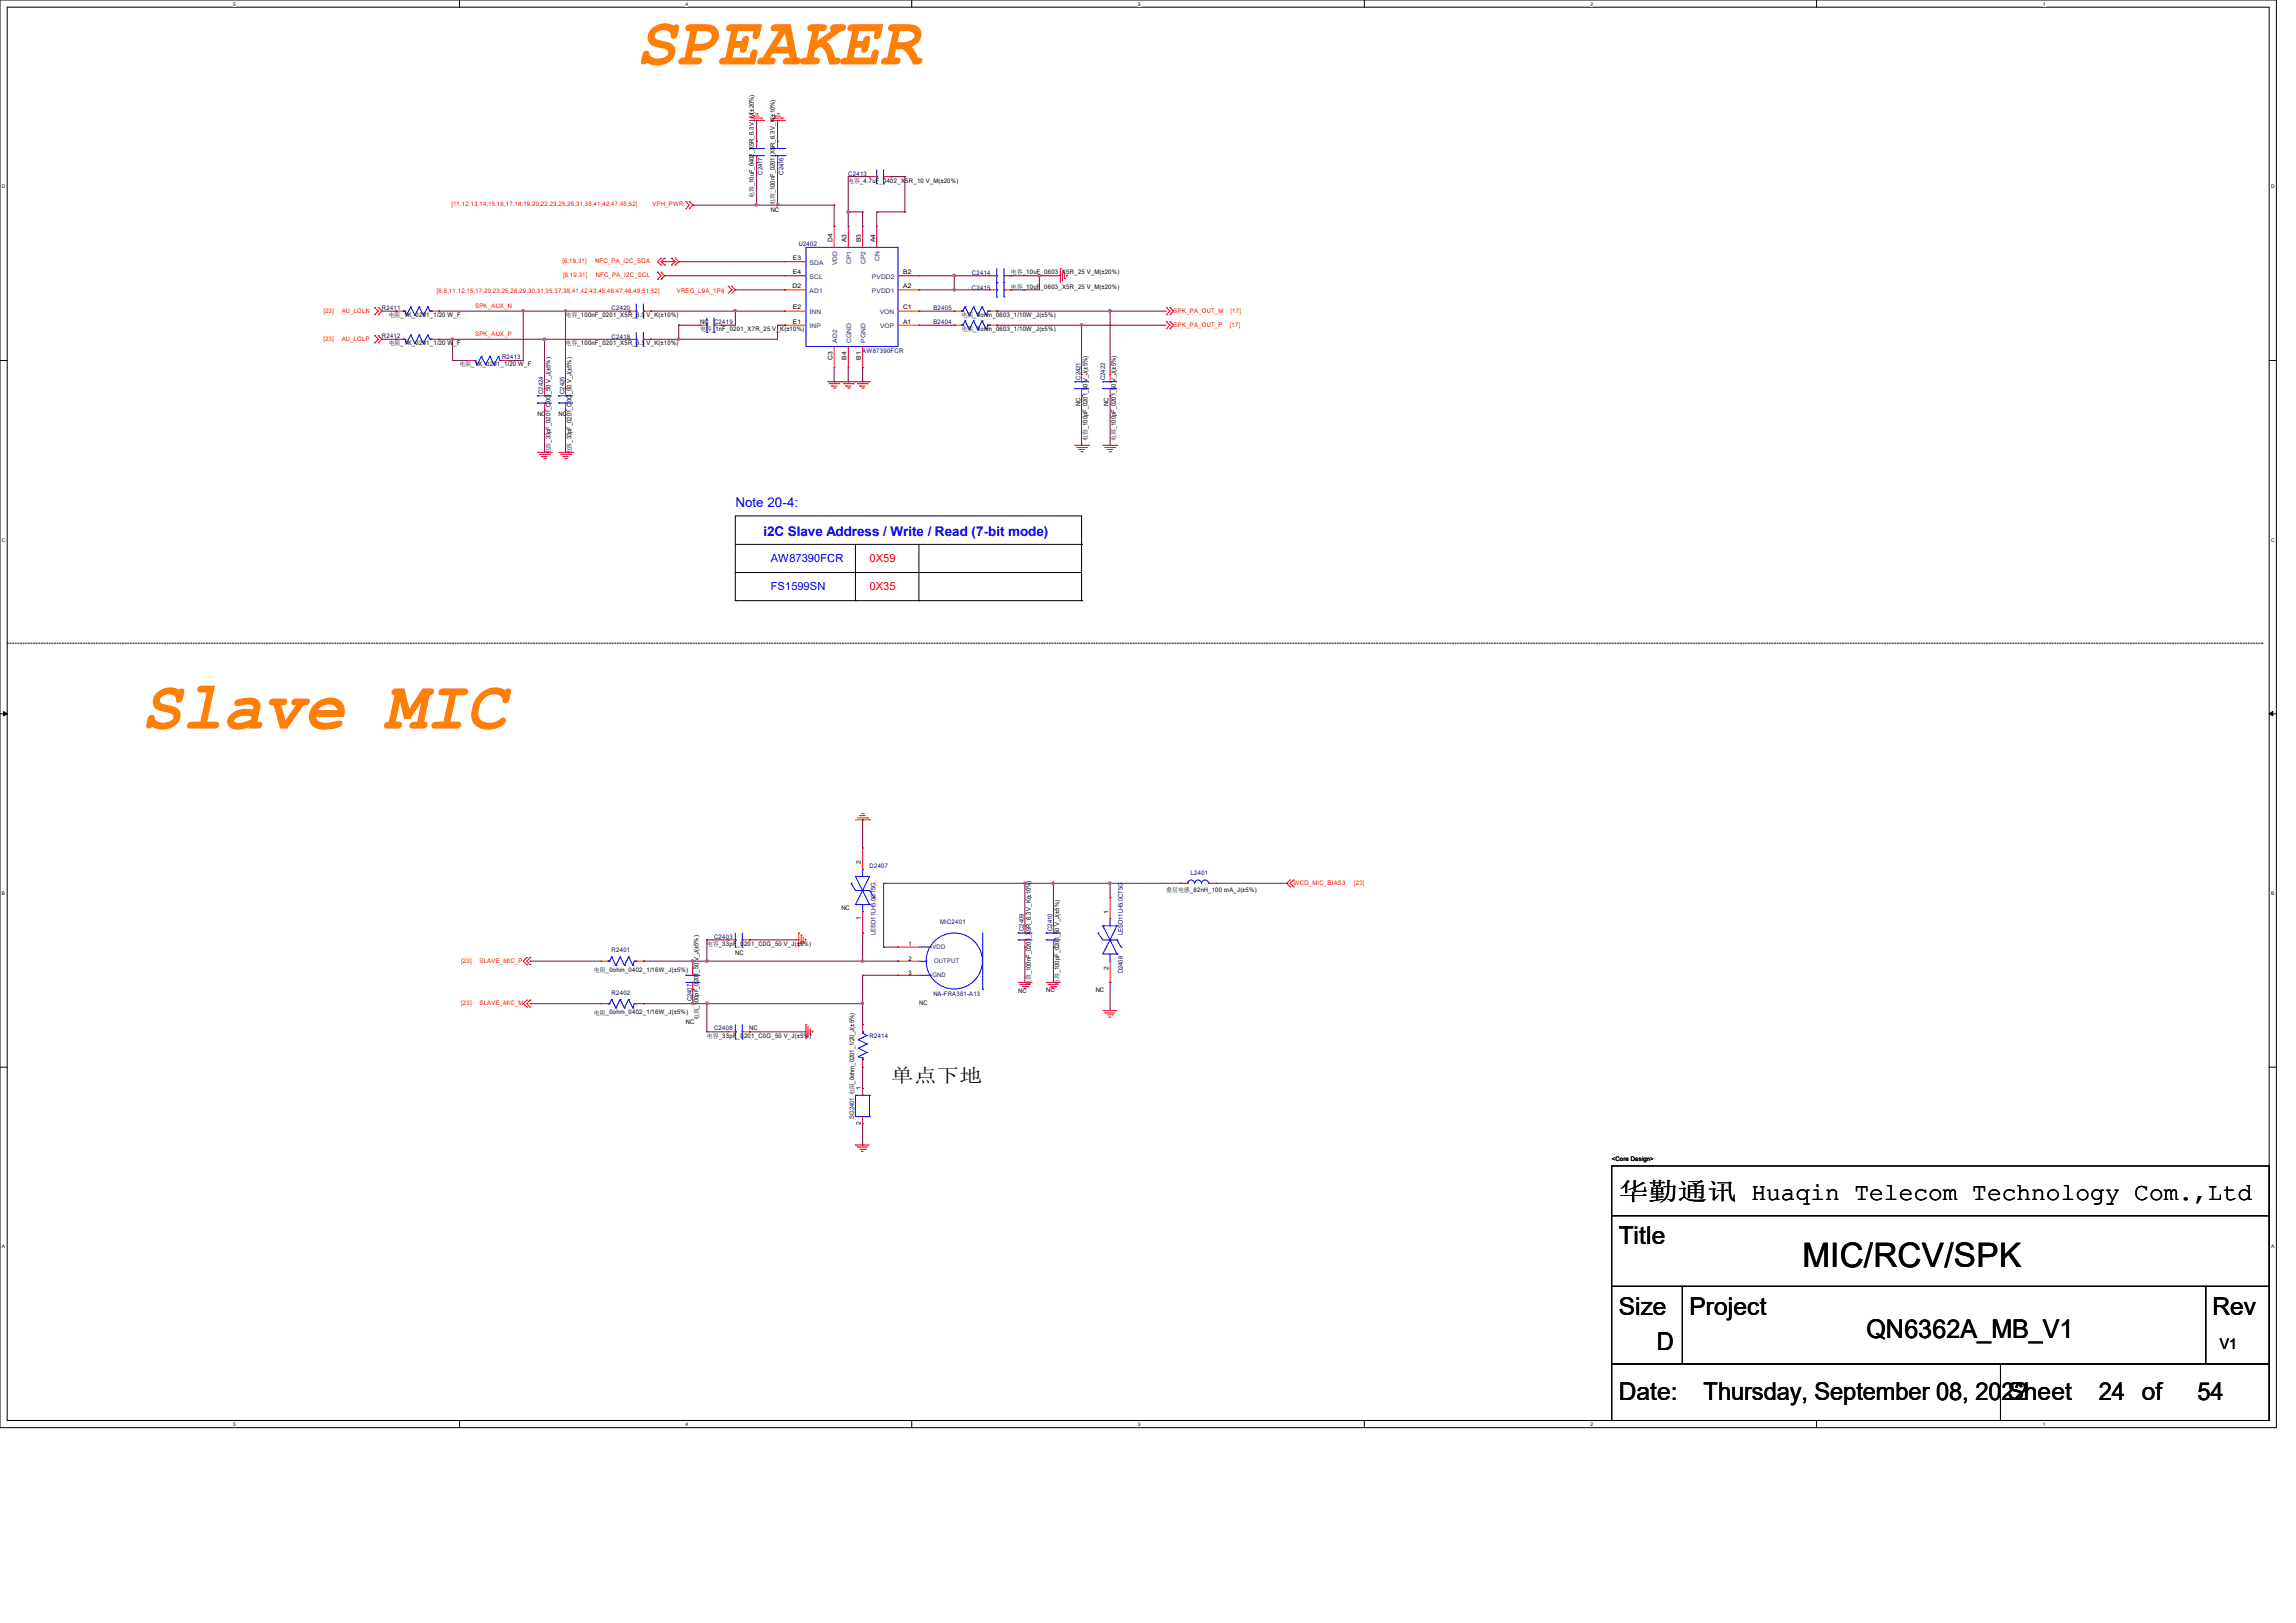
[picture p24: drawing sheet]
<svg xmlns="http://www.w3.org/2000/svg" width="297mm" height="210mm" viewBox="0 0 297 210" stroke-linecap="round" stroke-linejoin="round" font-family="sans-serif">
<defs><g id="words">
<g font-size="8.8" fill="#ff8000">
<text x="82.3" y="8.3">SPEAKER</text>
<text x="18.3" y="94.3">Slave MIC</text>
</g>
<text font-size="4.4" x="233.2" y="163.9">MIC/RCV/SPK</text>
<text font-size="3.3" x="241.4" y="173.1">QN6362A_MB_V1</text>
<g font-size="3.2">
<text x="209.4" y="155.2">华勤通讯 Huaqin Telecom Technology Com.,Ltd</text>
<text x="209.4" y="161">Title</text>
<text x="209.4" y="170.2">Size</text>
<text x="218.6" y="170.2">Project</text>
<text x="286.2" y="170.2">Rev</text>
<text x="214.3" y="174.8">D</text>
<text x="209.4" y="181.1">Date:</text>
<text x="220.4" y="181.2">Thursday, September 08, 2022</text>
<text x="259.7" y="181.1">Sheet</text>
<text x="271.5" y="181.2">24 of</text>
<text x="284.3" y="181.2">54</text>
</g>
<text font-size="2.5" x="115.2" y="140">单点下地</text>
<text font-size="1.9" x="287.2" y="174.5">V1</text>
<g font-size="1.7" fill="#00f">
<text x="95.1" y="65.6">Note 20-4:</text>
<text x="98.8" y="69.3">i2C Slave Address / Write / Read (7-bit mode)</text>
</g>
<g font-size="1.4" fill="#00f">
<text x="99.7" y="72.7">AW87390FCR</text>
<text x="99.7" y="76.4">FS1599SN</text>
</g>
<g font-size="1.4" fill="#f00">
<text x="112.5" y="72.7">0X59</text>
<text x="112.5" y="76.4">0X35</text>
</g>
<g font-size=".8" fill="#000080">
<text x="98.6" y="22.6" transform="rotate(-90 98.6 22.6)">C2417</text>
<text x="101.3" y="22.6" transform="rotate(-90 101.3 22.6)">C2416</text>
<text x="109.7" y="22.7">C2413</text>
<text x="103.3" y="31.9">U2402</text>
<text x="125.7" y="35.6">C2414</text>
<text x="49.4" y="40.1">R2411</text>
<text x="79.1" y="40.2">C2420</text>
<text x="92.4" y="41.9">C2419</text>
<text x="120.7" y="40.1">B2405</text>
<text x="120.7" y="41.9">B2404</text>
<text x="125.7" y="37.5">C2415</text>
<text x="49.4" y="43.8">R2412</text>
<text x="64.9" y="46.5">R2413</text>
<text x="79.1" y="43.9">C2418</text>
<text x="111.5" y="45.7">AW87390FCR</text>
<text x="70.3" y="51" transform="rotate(-90 70.3 51)">C2424</text>
<text x="73" y="51" transform="rotate(-90 73 51)">C2425</text>
<text x="139.8" y="49.1" transform="rotate(-90 139.8 49.1)">C2421</text>
<text x="143" y="49.2" transform="rotate(-90 143 49.2)">C2422</text>
<text x="112.5" y="112.3">D2407</text>
<text x="154" y="113.2">L2401</text>
<text x="121.6" y="119.6">MIC2401</text>
<text x="79.1" y="123.2">R2401</text>
<text x="92.4" y="121.5">C2403</text>
<text x="113.2" y="121" transform="rotate(-90 113.2 121)">LESD11LH5.0CT5G</text>
<text x="132.5" y="120.4" transform="rotate(-90 132.5 120.4)">C2409</text>
<text x="136.1" y="120.4" transform="rotate(-90 136.1 120.4)">C2410</text>
<text x="145.2" y="125.9" transform="rotate(-90 145.2 125.9)">D2408</text>
<text x="145.2" y="121" transform="rotate(-90 145.2 121)">LESD11LH5.0CT5G</text>
<text x="79.1" y="128.7">R2402</text>
<text x="89.5" y="129.6" transform="rotate(-90 89.5 129.6)">C2407</text>
<text x="120.7" y="128.8">NA-FRA381-A13</text>
<text x="92.4" y="133.3">C2408</text>
<text x="112.5" y="134.3">R2414</text>
<text x="110.5" y="144.8" transform="rotate(-90 110.5 144.8)">SG2401 电阻_0ohm_0201_1/20_J(±5%)</text>
</g>
<g font-size=".8">
<text x="109.7" y="23.6">电容_4.7uF_0402_X5R_10 V_M(±20%)</text>
<text x="97.5" y="25.6" transform="rotate(-90 97.5 25.6)">电容_10uF_0402_X5R_6.3 V_M(±20%)</text>
<text x="99.7" y="27.4">NC</text>
<text x="100.2" y="26.5" transform="rotate(-90 100.2 26.5)">电容_100nF_0201_X5R_6.3 V_K(±10%)</text>
<text x="102.6" y="33.7">E3</text>
<text x="102.6" y="35.5">E4</text>
<text x="107.7" y="31.4" transform="rotate(-90 107.7 31.4)">D4</text>
<text x="109.5" y="31.4" transform="rotate(-90 109.5 31.4)">A3</text>
<text x="111.4" y="31.4" transform="rotate(-90 111.4 31.4)">B3</text>
<text x="113.2" y="31.4" transform="rotate(-90 113.2 31.4)">A4</text>
<text x="116.8" y="35.5">B2</text>
<text x="130.8" y="35.5">电容_10uF_0603_X5R_25 V_M(±20%)</text>
<text x="50.3" y="41">电阻_1K_0201_1/20 W_F</text>
<text x="73.2" y="41">电容_100nF_0201_X5R_6.3 V_K(±10%)</text>
<text x="90.6" y="41.9">NC</text>
<text x="102.5" y="37.3">D2</text>
<text x="102.6" y="41.9">E1</text>
<text x="102.6" y="40">E2</text>
<text x="116.8" y="41.9">A1</text>
<text x="116.8" y="40">C1</text>
<text x="116.8" y="37.3">A2</text>
<text x="124.4" y="41">电阻_0ohm_0603_1/10W_J(±5%)</text>
<text x="130.8" y="37.3">电容_10uF_0603_X5R_25 V_M(±20%)</text>
<text x="50.3" y="44.7">电阻_1K_0201_1/20 W_F</text>
<text x="59.4" y="47.4">电阻_1K_0201_1/20 W_F</text>
<text x="73.2" y="44.7">电容_100nF_0201_X5R_6.3 V_K(±10%)</text>
<text x="90.6" y="42.8">电容_1nF_0201_X7R_25 V_K(±10%)</text>
<text x="107.7" y="46.6" transform="rotate(-90 107.7 46.6)">C3</text>
<text x="109.5" y="46.5" transform="rotate(-90 109.5 46.5)">B4</text>
<text x="111.4" y="46.5" transform="rotate(-90 111.4 46.5)">B1</text>
<text x="124.4" y="42.8">电阻_0ohm_0603_1/10W_J(±5%)</text>
<text x="69.5" y="53.8">NC</text>
<text x="72.3" y="53.8">NC</text>
<text x="139.8" y="52.5" transform="rotate(-90 139.8 52.5)">NC</text>
<text x="143.4" y="52.5" transform="rotate(-90 143.4 52.5)">NC</text>
<text x="71.2" y="58.8" transform="rotate(-90 71.2 58.8)">电容_33pF_0201_C0G_50 V_J(±5%)</text>
<text x="73.9" y="58.8" transform="rotate(-90 73.9 58.8)">电容_33pF_0201_C0G_50 V_J(±5%)</text>
<text x="140.7" y="57.1" transform="rotate(-90 140.7 57.1)">电容_100pF_0201_50 V_J(±5%)</text>
<text x="144.4" y="57.1" transform="rotate(-90 144.4 57.1)">电容_100pF_0201_50 V_J(±5%)</text>
<text x="111.4" y="111.8" transform="rotate(-90 111.4 111.8)">2</text>
<text x="108.8" y="117.8">NC</text>
<text x="111.4" y="119.1" transform="rotate(-90 111.4 119.1)">1</text>
<text x="143.4" y="118.2" transform="rotate(-90 143.4 118.2)">1</text>
<text x="150.9" y="115.4">叠层电感_82nH_100 mA_J(±5%)</text>
<text x="76.8" y="125.8">电阻_0ohm_0402_1/16W_J(±5%)</text>
<text x="91.4" y="122.4">电容_33pF_0201_C0G_50 V_J(±5%)</text>
<text x="95.1" y="123.6">NC</text>
<text x="117.5" y="122.5">1</text>
<text x="117.5" y="124.3">2</text>
<text x="143.4" y="125.5" transform="rotate(-90 143.4 125.5)">2</text>
<text x="76.8" y="131.3">电阻_0ohm_0402_1/16W_J(±5%)</text>
<text x="117.5" y="126.1">3</text>
<text x="118.9" y="130">NC</text>
<text x="131.7" y="128.4">NC</text>
<text x="133.3" y="127.6" transform="rotate(-90 133.3 127.6)">电容_100nF_0201_X5R_6.3 V_K(±10%)</text>
<text x="135.3" y="128.4">NC</text>
<text x="137" y="127.5" transform="rotate(-90 137 127.5)">电容_100pF_0201_50 V_J(±5%)</text>
<text x="141.7" y="128.4">NC</text>
<text x="88.7" y="132.5">NC</text>
<text x="90.4" y="132" transform="rotate(-90 90.4 132)">电容_100pF_0201_50 V_J(±5%)</text>
<text x="91.4" y="134.3">电容_33pF_0201_C0G_50 V_J(±5%)</text>
<text x="96.9" y="133.3">NC</text>
<text x="111.4" y="141.1" transform="rotate(-90 111.4 141.1)">1</text>
<text x="111.4" y="145.6" transform="rotate(-90 111.4 145.6)">2</text>
<text x="208.5" y="150.3">&lt;Core Design&gt;</text>
</g>
<g font-size=".8" fill="#f00">
<text x="58.4" y="26.7">[11,12,13,14,15,16,17,18,19,20,22,23,25,26,31,38,41,42,47,48,52]</text>
<text x="84.4" y="26.7">VPH_PWR</text>
<text x="72.8" y="34.1">[6,19,31]</text>
<text x="72.8" y="35.9">[6,19,31]</text>
<text x="77" y="34.1">NFC_PA_I2C_SDA</text>
<text x="77.1" y="35.9">NFC_PA_I2C_SCL</text>
<text x="41.8" y="40.5">[23]</text>
<text x="44.2" y="40.5">AU_LOLN</text>
<text x="56.5" y="37.9">[6,8,11,12,15,17,20,23,25,26,29,30,31,35,37,38,41,42,43,45,46,47,48,49,51,52]</text>
<text x="61.5" y="39.9">SPK_AUX_N</text>
<text x="87.5" y="37.9">VREG_L9A_1P8</text>
<text x="151.8" y="40.5">SPK_PA_OUT_M</text>
<text x="159.2" y="40.5">[17]</text>
<text x="41.8" y="44.1">[23]</text>
<text x="44.2" y="44.1">AU_LOLP</text>
<text x="61.5" y="43.5">SPK_AUX_P</text>
<text x="151.8" y="42.3">SPK_PA_OUT_P</text>
<text x="159.1" y="42.3">[17]</text>
<text x="167.4" y="114.5">WCD_MIC_BIAS3</text>
<text x="175.2" y="114.5">[23]</text>
<text x="59.7" y="124.6">[23]</text>
<text x="62" y="124.6">SLAVE_MIC_P</text>
<text x="59.7" y="130.1">[23]</text>
<text x="62" y="130.1">SLAVE_MIC_M</text>
</g>
<g font-size=".8" fill="#004080">
<text x="104.7" y="34.2">SDA</text>
<text x="108.3" y="34.3" transform="rotate(-90 108.3 34.3)">VDD</text>
<text x="110.1" y="34.2" transform="rotate(-90 110.1 34.2)">CP1</text>
<text x="112" y="34.2" transform="rotate(-90 112 34.2)">CP2</text>
<text x="113.8" y="33.7" transform="rotate(-90 113.8 33.7)">CN</text>
<text x="104.7" y="36.1">SCL</text>
<text x="104.7" y="37.9">AD1</text>
<text x="104.7" y="40.6">INN</text>
<text x="112.8" y="37.9">PVDD1</text>
<text x="112.8" y="36.1">PVDD2</text>
<text x="113.8" y="40.6">VON</text>
<text x="104.7" y="42.5">INP</text>
<text x="108.3" y="44.4" transform="rotate(-90 108.3 44.4)">AD2</text>
<text x="110.1" y="44.4" transform="rotate(-90 110.1 44.4)">CGND</text>
<text x="112" y="44.4" transform="rotate(-90 112 44.4)">PGND</text>
<text x="113.8" y="42.5">VOP</text>
<text x="120.6" y="122.8">VDD</text>
<text x="120.8" y="124.7">OUTPUT</text>
<text x="120.6" y="126.5">GND</text>
</g>
<g font-size=".6">
<text x="30.2" y=".7">5</text>
<text x="88.7" y=".7">4</text>
<text x="147.2" y=".7">3</text>
<text x="205.7" y=".7">2</text>
<text x="264.2" y=".7">1</text>
<text x=".3" y="24.4">D</text>
<text x="293.8" y="24.4">D</text>
<text x=".3" y="70.1">C</text>
<text x="293.8" y="70.1">C</text>
<text x=".3" y="115.8">B</text>
<text x="293.8" y="115.8">B</text>
<text x=".3" y="161.5">A</text>
<text x="293.8" y="161.5">A</text>
<text x="30.2" y="184.5">5</text>
<text x="88.7" y="184.5">4</text>
<text x="147.2" y="184.5">3</text>
<text x="205.7" y="184.5">2</text>
<text x="264.2" y="184.5">1</text>
</g>
</g></defs>
<path d="M0 0h294.5v184.7h-294.5zM.9 .9h292.6v182.9h-292.6z" fill="none" stroke="#000" stroke-width=".13"/>
<g fill="#fff">
<path d="M30.2 .1h.3v.7h-.3z"/>
<path d="M30.2 183.9h.3v.8h-.3z"/>
</g>
<path d="M59.4 0v.9M59.4 183.8v.9" fill="none" stroke="#000" stroke-width=".13"/>
<g fill="#fff">
<path d="M88.7 .1h.3v.7h-.3z"/>
<path d="M88.7 183.9h.3v.8h-.3z"/>
</g>
<path d="M117.9 0v.9M117.9 183.8v.9" fill="none" stroke="#000" stroke-width=".13"/>
<g fill="#fff">
<path d="M147.2 .1h.3v.7h-.3z"/>
<path d="M147.2 183.9h.3v.8h-.3z"/>
</g>
<path d="M176.5 0v.9M176.5 183.8v.9" fill="none" stroke="#000" stroke-width=".13"/>
<g fill="#fff">
<path d="M205.7 .1h.4v.7h-.4z"/>
<path d="M205.7 183.9h.4v.8h-.4z"/>
</g>
<path d="M235 0v.9M235 183.8v.9" fill="none" stroke="#000" stroke-width=".13"/>
<g fill="#fff">
<path d="M264.2 .1h.4v.7h-.4z"/>
<path d="M264.2 183.9h.4v.8h-.4z"/>
<path d="M.3 23.8h.4v.7h-.4z"/>
<path d="M293.8 23.8h.5v.7h-.5z"/>
<path d="M.3 69.5h.4v.7h-.4z"/>
<path d="M293.8 69.5h.5v.7h-.5z"/>
</g>
<path d="M0 46.7h.9M293.5 46.7h1" fill="none" stroke="#000" stroke-width=".13"/>
<g fill="#fff">
<path d="M.3 115.2h.4v.8h-.4z"/>
<path d="M293.8 115.2h.4v.8h-.4z"/>
</g>
<path d="M0 92.4h.9M293.5 92.4h1" fill="none" stroke="#000" stroke-width=".13"/>
<path d="M.5 92.1l.4 .3-.4 .2zM293.5 92.4l.5-.3v.5z" fill="#000" stroke="#000" stroke-width=".13"/>
<g fill="#fff">
<path d="M.3 161h.3v.7h-.3z"/>
<path d="M293.8 161h.4v.7h-.4z"/>
</g>
<g fill="none" stroke="#000" stroke-width=".13">
<path d="M95.1 66.8h44.8v7.3h-44.8zM95.1 77.7h.1M95.1 70.4h44.8M95.1 77.7h44.8M95.1 74.1v3.6M110.7 74.1h.1M110.7 77.7h.1M110.7 70.4v7.3M118.9 74.1h.1M118.9 77.7h.1M118.9 70.4v7.3M139.9 70.4h.1"/>
<path d="M139.9 77.7h.1M139.9 74.1v3.6M0 138.1h.9M293.5 138.1h1M208.5 157.3h85v9.2h-85zM208.5 150.9h85v6.4h-85zM208.5 166.5h9.1v10h-9.1zM208.5 176.5h50.3v7.3h-50.3zM217.6 166.5h67.7v10h-67.7zM258.8 176.5h34.7v7.3h-34.7zM285.3 166.5h8.2v10h-8.2z"/>
</g>
<path d="M.9 83.2h291.7M292.6 83.2h.1" fill="none" stroke="#000" stroke-width=".13" stroke-dasharray=".2 .2"/>
<g fill="none" stroke="#f00" stroke-width=".13">
<path d="M96.9 15.6h1.9M97.2 15.3h1.3M97.5 15h.1M97.5 15h.7M97.7 14.7h.3M97.9 18.3h.1M97.9 18.3v.9M98 14.7h.1M98.5 15.3h.1M98.8 15.6h.1M99.7 15.6h1.8M99.9 15.3h1.4"/>
<path d="M100.2 15h.1M100.2 15h.8M100.5 14.7h.2M100.6 18.3h.1M100.6 18.3v.9M100.7 14.7h.1M101.3 15.3h.1M101.5 15.6h.1M48.5 39.8h.1M48.5 39.8l.4 .5-.4 .4M48.9 39.8l.5 .5-.5 .4M48.9 39.8h.1"/>
<path d="M85 35.2l.5 .5-.5 .5M85 36.2h.1M85 35.2h.1M85.5 35.2h.1M85.5 36.2h.1M85.5 33.4h.1M85.5 34.3h.1M85.5 33.9l.5 .4M85.5 33.9h1.8M85.5 35.2l.5 .5-.5 .5M85.5 33.4l-.5 .5 .5 .4M86 33.4l-.5 .5"/>
<path d="M86 33.4h.1M86 34.3h.1M86.9 33.4l.4 .5M86.9 33.4h.1M86.9 34.3h.1M87.3 34.3h.1M87.3 33.4h.1M87.3 33.9h.1M87.3 33.9l-.4 .4M87.3 33.4l.5 .5-.5 .4M88.7 26.1l.5 .4-.5 .5M88.7 27h.1"/>
<path d="M88.7 26.1h.1M89.2 26.1l.4 .4-.4 .5M89.2 26.1h.1M89.2 27h.1M94.2 37h.1M94.2 37l.5 .5M94.7 37.5l-.5 .5M94.7 37.5h.1M94.7 37h.1M94.7 37l.4 .5M95.1 37.5l-.4 .5M95.1 37.5h.1"/>
<path d="M97.9 21h.1M97.9 20.2v.8M100.6 21h.1M100.6 20.2v.8M101.5 33.9h2.8M101.5 35.7h2.8M101.5 37.5h2.8M101.5 33.9h.1M101.5 35.7h.1M101.5 37.5h.1M107.9 29.3h.1M107.9 29.3v2.7"/>
<path d="M109.7 29.3h.1M109.7 29.3v2.7M111.6 29.3h.1M111.6 29.3v2.7M112.5 22.9h.1M112.5 22.9h.9M113.4 29.3h.1M113.4 29.3v2.7M114.3 22.9h.9M115.2 22.9h.1M116.2 35.7h2.7M116.2 37.5h2.7"/>
<path d="M118.9 37.5h.1M118.9 35.7h.1M128 35.7h.9M128 37.5h.9M128 37.5h.1M128 35.7h.1M129.9 35.7h.9M129.9 37.5h.9M130.8 37.5h.1M130.8 35.7h.1M137.2 34.8h.1M137.2 34.8v1.8"/>
<path d="M137.5 35.1h.1M137.5 35.1v1.2M137.7 36h.1M137.7 35.3v.7M138 35.6h.1M138 35.6v.2M150.9 39.8h.1M150.9 39.8l.4 .5-.4 .4M151.3 39.8h.1M151.3 39.8l.5 .5-.5 .4M48.5 44.4h.1M48.5 43.4h.1"/>
<path d="M48.5 40.7h.1M48.5 43.4l.4 .5-.4 .5M48.9 43.4l.5 .5-.5 .5M48.9 43.4h.1M48.9 44.4h.1M48.9 40.7h.1M51.2 40.3h1M51.2 43.9h1M51.2 43.9h.1M51.2 40.3h.1M55.8 40.3h.9M55.8 43.9h.9"/>
<path d="M56.7 43.9h.1M56.7 40.3h.1M60.4 46.7h.9M60.4 46.7h.1M64.9 46.7h1M65.9 46.7h.1M69.5 58.5h1.8M69.8 58.8h1.3M70.1 59.1h.7M70.1 59.1h.1M70.3 59.4h.2M70.4 50.3h.1"/>
<path d="M70.4 53h.1M70.4 50.3v.9M70.4 52.2v.8M70.5 59.4h.1M71.1 58.8h.1M71.3 58.5h.1M72.3 58.5h1.8M72.5 58.8h1.3M72.8 59.1h.1M72.8 59.1h.7M73.1 59.4h.2M73.2 50.3h.1"/>
<path d="M73.2 53h.1M73.2 50.3v.9M73.2 52.2v.8M73.3 59.4h.1M73.8 58.8h.1M74.1 58.5h.1M81.4 43.9h.1M81.4 40.3h.1M81.4 40.3h.9M81.4 43.9h.9M83.2 40.3h1M83.2 43.9h1"/>
<path d="M84.2 43.9h.1M84.2 40.3h.1M90.6 42.1h.1M90.6 42.1h.8M92.4 42.1h.9M93.3 42.1h.1M101.5 42.1h2.8M101.5 40.3h2.8M101.5 42.1h.1M101.5 40.3h.1M107 49.4h5.5M107.3 49.7h1.2"/>
<path d="M107.6 50h.7M107.6 50h.1M107.8 50.2h.2M107.9 47.6h.1M107.9 44.8v2.8M108 50.2h.1M108.5 49.7h.1M108.8 49.4h.1M109.1 49.7h1.3M109.4 50h.1M109.4 50h.7M109.6 50.2h.3"/>
<path d="M109.7 47.6h.1M109.7 44.8v2.8M109.9 50.2h.1M110.4 49.7h.1M110.7 49.4h.1M110.9 49.7h1.3M111.2 50h.1M111.2 50h.7M111.5 50.2h.2M111.6 47.6h.1M111.6 44.8v2.8M111.7 50.2h.1"/>
<path d="M112.2 49.7h.1M112.5 49.4h.1M116.2 42.1h2.7M116.2 40.3h2.7M118.9 42.1h.1M118.9 40.3h.1M123.4 42.1h1M123.4 40.3h1M123.4 40.3h.1M123.4 42.1h.1M128 42.1h.9M128 40.3h.9"/>
<path d="M128.9 40.3h.1M128.9 42.1h.1M139 57.6h1.8M139.3 57.9h1.2M139.6 58.2h.7M139.6 58.2h.1M139.8 58.5h.2M139.9 48.5h.1M139.9 51.2h.1M139.9 48.5v.9M139.9 50.3v.9M140 58.5h.1"/>
<path d="M140.5 57.9h.1M140.8 57.6h.1M142.7 57.6h1.8M142.9 57.9h1.3M143.2 58.2h.1M143.2 58.2h.7M143.5 58.5h.2M143.6 48.5h.1M143.6 51.2h.1M143.6 48.5v.9M143.6 50.3v.9M143.7 58.5h.1"/>
<path d="M144.2 57.9h.1M144.5 57.6h.1M150.9 41.6h.1M150.9 42.5h.1M150.9 40.7h.1M150.9 41.6l.4 .5-.4 .4M151.3 41.6h.1M151.3 42.5h.1M151.3 40.7h.1M151.3 41.6l.5 .5-.5 .4M110.7 106.1h1.8M110.9 105.8h1.3"/>
<path d="M111.2 105.5h.1M111.2 105.5h.7M111.5 105.3h.2M111.6 109.7h.1M111.6 109.7v2.8M111.6 118v2.7M111.7 105.3h.1M112.2 105.8h.1M112.5 106.1h.1M132.6 119.8h.1M132.6 119.8v.9M136.3 119.8h.1"/>
<path d="M136.3 119.8v.9M143.6 116.2h.1M143.6 116.2v2.7M152.7 114.3h.1M152.7 114.3h.9M156.4 114.3h.9M157.3 114.3h.1M166.9 113.9l-.4 .4 .4 .5M166.9 113.9h.1M166.9 114.8h.1M167.3 114.8h.1M167.3 113.9h.1"/>
<path d="M167.3 113.9l-.4 .4 .4 .5M68.2 123.9h.1M68.2 124.8h.1M68.2 129.4h.1M68.2 130.3h.1M68.2 123.9l-.5 .5 .5 .4M68.2 129.4l-.5 .5 .5 .4M68.6 123.9h.1M68.6 124.8h.1M68.6 129.4h.1M68.6 130.3h.1M68.6 123.9l-.4 .5 .4 .4"/>
<path d="M68.6 129.4l-.4 .5 .4 .4M77.7 124.4h1M77.7 129.9h1M77.7 124.4h.1M77.7 129.9h.1M82.3 124.4h.9M82.3 129.9h.9M83.2 124.4h.1M83.2 129.9h.1M89.6 125.3h.1M89.6 128h.1M89.6 125.3v.9"/>
<path d="M89.6 127.1v.9M94.2 133.5h.1M94.2 121.6h.1M94.2 133.5h.9M94.2 121.6h.9M96 133.5h.9M96 121.6h.9M96.9 133.5h.1M96.9 121.6h.1M103.3 120.7h.1M103.3 120.7v1.9M103.6 121h.1"/>
<path d="M103.6 121v1.3M103.9 122h.1M103.9 121.3v.7M104.2 121.5h.1M104.2 121.5v.2M104.3 132.6h.1M104.3 132.6v1.9M104.5 132.9h.1M104.5 132.9v1.3M104.8 133.9h.1M104.8 133.1v.8M105.1 133.4h.1"/>
<path d="M105.1 133.4v.2M111.6 120.7h.1M111.6 132.6h.1M111.6 138.1h.1M111.6 132.6v.9M111.6 137.2v.9M116.2 122.6h2.7M116.2 124.4h2.7M116.2 126.2h2.7M116.2 122.6h.1M116.2 124.4h.1M116.2 126.2h.1"/>
<path d="M131.7 127.1h.1M131.7 127.1h1.8M132 127.4h.1M132 127.4h1.3M132.2 127.7h.8M132.5 127.9h.1M132.5 127.9h.2M132.6 122.6h.1M132.6 121.6v1M133 127.7h.1M135.3 127.1h1.9M135.3 127.1h.1"/>
<path d="M135.6 127.4h1.3M135.6 127.4h.1M135.9 127.7h.7M136.2 127.9h.2M136.2 127.9h.1M136.3 122.6h.1M136.3 121.6v1M136.6 127.7h.1M142.7 130.8h.1M142.7 130.8h1.8M142.9 131.1h.1M142.9 131.1h1.3"/>
<path d="M143.2 131.3h.7M143.5 131.6h.1M143.5 131.6h.2M143.6 127.1h.1M143.6 124.4v2.7M143.9 131.3h.1M110.7 148.2h.1M110.7 148.2h1.8M110.9 148.4h.1M110.9 148.4h1.3M111.2 148.7h.7M111.5 149h.1"/>
<path d="M111.5 149h.2M111.6 145.4h.1M111.6 140.8h.1M111.6 140.8v.9M111.6 144.5v.9M111.9 148.7h.1"/>
</g>
<g fill="none" stroke="#00f" stroke-width=".13">
<path d="M96.9 19.2h1.9M97.9 19.2h.1M98.8 19.2h.1M99.7 19.2h1.8M100.6 19.2h.1M101.5 19.2h.1M53.1 39.7l-.5 1.1M53.1 39.7h.1M53.1 39.7l.6 1.1M54.2 39.7h.1M54.2 39.7l.6 1.1M54.2 39.7l-.5 1.1"/>
<path d="M55.3 39.7h.1M55.3 39.7l.3 .6M55.3 39.7l-.5 1.1M82.3 39.3v1.8M83.2 39.3v1.8M96.9 20.2h1.9M97.9 20.2h.1M98.8 20.2h.1M99.7 20.2h1.8M100.6 20.2h.1M101.5 20.2h.1M104.3 32h11.9v12.8h-11.9z"/>
<path d="M113.4 22.9h.1M113.4 23.8h.1M113.4 22v1.8M114.3 23.8h.1M114.3 22.9h.1M114.3 22v1.8M124.8 39.7l.6 1.1M124.8 39.7h.1M124.8 39.7l-.3 .6M125.9 39.7l.6 1.1M125.9 39.7h.1M125.9 39.7l-.5 1.1"/>
<path d="M127 39.7l.6 1.1M127 39.7h.1M127 39.7l-.5 1.1M128.9 37.5h.1M128.9 38.4h.1M128.9 35.7h.1M128.9 36.6h.1M128.9 34.8v3.6M129.9 38.4h.1M129.9 37.5h.1M129.9 36.6h.1M129.9 35.7h.1"/>
<path d="M129.9 34.8v3.6M52.2 43.9h.1M52.2 40.3h.1M52.2 40.3h.2M52.2 43.9h.2M52.4 43.9h.1M52.4 40.3h.1M52.4 43.9l.2 .6M52.4 40.3l.2 .5M52.6 44.4h.1M52.6 40.8h.1M53.1 43.3l-.5 1.1"/>
<path d="M53.1 43.3h.1M53.1 43.3l.6 1.2M53.7 44.4h.1M53.7 40.8h.1M54.2 43.3h.1M54.2 43.3l.6 1.2M54.2 43.3l-.5 1.1M54.8 44.4h.1M54.8 40.8h.1M55.3 43.3h.1M55.3 43.3l.3 .6M55.3 43.3l-.5 1.1"/>
<path d="M55.6 43.9h.1M55.6 40.3h.1M55.6 40.3h.2M55.6 43.9h.2M55.8 43.9h.1M55.8 40.3h.1M61.3 46.7h.1M61.3 46.7h.2M61.5 46.7h.1M61.5 46.7l.2 .5M61.7 47.2h.1M62.3 46.1l.5 1.1"/>
<path d="M62.3 46.1h.1M62.3 46.1l-.6 1.1M62.8 47.2h.1M63.4 46.1l.5 1.1M63.4 46.1h.1M63.4 46.1l-.6 1.1M63.9 47.2h.1M64.5 46.1h.1M64.5 46.1l-.6 1.1M64.5 46.1l.2 .6M64.7 46.7h.1M64.7 46.7h.2"/>
<path d="M64.9 46.7h.1M69.5 51.2h.1M69.5 52.2h.1M69.5 51.2h1.8M69.5 52.2h1.8M70.4 51.2h.1M70.4 52.2h.1M72.3 51.2h.1M72.3 52.2h.1M72.3 51.2h1.8M72.3 52.2h1.8M73.2 51.2h.1"/>
<path d="M73.2 52.2h.1M82.3 43.9h.1M82.3 44.8h.1M82.3 40.3h.1M82.3 41.1h.1M82.3 43v1.8M83.2 44.8h.1M83.2 43.9h.1M83.2 41.1h.1M83.2 40.3h.1M83.2 43v1.8M91.4 42.1h.1"/>
<path d="M91.4 43h.1M91.4 41.1v1.9M92.4 43h.1M92.4 42.1h.1M92.4 41.1v1.9M124.4 40.3h.1M124.4 42.1h.1M124.5 40.3h.1M124.5 42.1h.1M124.8 41.5l.6 1.1M124.8 41.5h.1M124.8 41.5l-.3 .6"/>
<path d="M125.4 40.8h.1M125.4 42.6h.1M125.9 41.5l.6 1.1M125.9 41.5h.1M125.9 41.5l-.5 1.1M126.5 40.8h.1M126.5 42.6h.1M127 41.5l.6 1.1M127 41.5h.1M127 41.5l-.5 1.1M127.6 40.8h.1M127.6 42.6h.1"/>
<path d="M127.8 40.3h.1M127.8 42.1h.1M127.8 40.3l-.2 .5M127.8 42.1l-.2 .5M127.8 40.3h.2M127.8 42.1h.2M128 40.3h.1M128 42.1h.1M139 49.4h.1M139 50.3h.1M139 49.4h1.8M139 50.3h1.8"/>
<path d="M139.9 49.4h.1M139.9 50.3h.1M142.7 49.4h.1M142.7 50.3h.1M142.7 49.4h1.8M142.7 50.3h1.8M143.6 49.4h.1M143.6 50.3h.1M110.1 114.3l.6 .9M110.1 114.3h.1M110.7 117.1h.1M110.7 115.2h.1"/>
<path d="M110.7 113.4h.1M110.7 117.1h1.8M110.7 115.2h1.8l.6 1M110.7 113.4h1.8l-.9 1.8M110.7 113.4l.9 1.8M111.6 115.2h.1M111.6 118h.1M111.6 112.5h.1M111.6 115.2l.9 1.9M111.6 115.2l-.9 1.9M111.6 112.5v.9M111.6 117.1v.9"/>
<path d="M112.5 117.1h.1M113.1 116.2h.1M142.7 119.8h.1M142.7 119.8h1.8M142.7 119.8l.9 1.8M143.6 118.9h.1M143.6 118.9v.9M144.5 119.8h.1M144.5 119.8l-.9 1.8M153.6 114.3a.45 .45 0 0 1 .5-.4 .45 .45 0 0 1 .4 .4M153.6 114.3h.1M154.6 114.3a.42 .42 0 0 1 .4-.4 .42 .42 0 0 1 .4 .4"/>
<path d="M155.4 114.3a.45 .45 0 0 1 .5-.4 .45 .45 0 0 1 .4 .4M156.4 114.3h.1M78.7 124.4h.1M78.7 129.9h.1M78.8 124.4h.1M78.8 129.9h.1M79.1 123.8l.6 1.1M79.1 129.3l.6 1.1M79.1 123.8h.1M79.1 129.3h.1M79.1 123.8l-.3 .6M79.1 129.3l-.3 .6"/>
<path d="M79.7 124.9h.1M79.7 130.4h.1M80.2 123.8h.1M80.2 129.3h.1M80.2 123.8l-.5 1.1M80.2 129.3l-.5 1.1M80.2 123.8l.6 1.1M80.2 129.3l.6 1.1M80.8 124.9h.1M80.8 130.4h.1M81.3 123.8l.6 1.1M81.3 129.3l.6 1.1"/>
<path d="M81.3 123.8h.1M81.3 129.3h.1M81.3 123.8l-.5 1.1M81.3 129.3l-.5 1.1M81.9 124.9h.1M81.9 130.4h.1M82 124.4h.1M82 129.9h.1M82 124.4l-.1 .5M82 129.9l-.1 .5M82 124.4h.3M82 129.9h.3"/>
<path d="M82.3 124.4h.1M82.3 129.9h.1M88.7 126.2h1.9M88.7 127.1h1.9M88.7 126.2h.1M88.7 127.1h.1M89.6 126.2h.1M89.6 127.1h.1M95.1 133.5h.1M95.1 134.5h.1M95.1 121.6h.1M95.1 122.6h.1"/>
<path d="M95.1 120.7v1.9M95.1 132.6v1.9M96 134.5h.1M96 133.5h.1M96 122.6h.1M96 121.6h.1M96 120.7v1.9M96 132.6v1.9M111 135.6l1.1 .6M111 134.5l1.1 .6M111 136.7l.6 .2M111 136.7h.1"/>
<path d="M111 135.6h.1M111 134.5h.1M111.6 133.7l.5 .3M111.6 137.2h.1M111.6 133.5h.1M111.6 136.9h.1M111.6 133.7h.1M111.6 133.5v.2M111.6 136.9v.3M112.1 136.2h.1M112.1 135.1h.1M112.1 134h.1"/>
<path d="M112.1 136.2l-1.1 .5M112.1 135.1l-1.1 .5M112.1 134l-1.1 .5M118.9 122.6h1.5M118.9 124.4h.9M118.9 126.2h1.5M119.8 124.4h.1M120.4 122.6h.1M120.4 126.2h.1M127.1 128h.1M127.1 120.7v7.3M131.7 120.7h.1"/>
<path d="M131.7 121.6h.1M131.7 120.7h1.8M131.7 121.6h1.8M132.6 120.7h.1M132.6 121.6h.1M135.3 120.7h1.9M135.3 121.6h1.9M135.3 120.7h.1M135.3 121.6h.1M136.3 120.7h.1M136.3 121.6h.1M142 120.7l.7 .9h1.8"/>
<path d="M142 120.7h.1M143.6 121.6l-.9 1.8h1.8M143.6 121.6h.1M143.6 124.4h.1M143.6 123.4v1M143.6 121.6l.9 1.8M144.5 121.6h.1M144.5 123.4h.1M144.5 121.6l.5 1M145 122.6h.1M110.7 141.7h.1M110.7 144.5h.1"/>
<path d="M110.7 141.7v2.8M110.7 141.7h1.8M110.7 144.5h1.8M111.6 144.5h.1M111.6 141.7h.1M112.5 141.7h.1M112.5 144.5h.1M112.5 141.7v2.8"/>
<circle cx="123.5" cy="124.4" r="3.6"/>
</g>
<g fill="none" stroke="#800040" stroke-width=".13">
<path d="M97.9 15.6h.1M97.9 15.6v2.7M100.6 15.6h.1M100.6 15.6v2.7M86 35.7h.1M86 35.7h15.5M87.8 33.9h.1M87.8 33.9h13.7M89.6 26.5h.1M89.6 26.5h18.3M95.1 37.5h6.4M97.9 26.5h.1"/>
<path d="M97.9 21h.1M97.9 21v5.5M100.6 21h.1M100.6 21v5.5M101.5 37.5h.1M107.9 26.5h.1M107.9 29.3h.1M107.9 26.5v2.8M109.7 27.4h1.9M109.7 27.4h.1M109.7 29.3h.1M111.6 27.4h.1"/>
<path d="M111.6 27.4v1.9M112.5 22.9h.1M112.5 22.9h-2.8v6.4M113.4 27.4h.1M113.4 27.4h3.7M113.4 27.4v1.9M115.2 22.9h1.9M115.2 22.9h.1M117.1 27.4h.1M117.1 22.9h.1M117.1 22.9v4.5M118.9 35.7h9.1"/>
<path d="M118.9 37.5h9.1M123.4 35.7h.1M123.4 37.5h.1M123.4 35.7v1.8M130.8 35.7h.1M130.8 37.5h.1M130.8 35.7h6.4M134.5 35.7h.1M134.5 35.7v1.8h-3.7M49.4 43.9h1.8M49.4 40.3h1.8M51.2 43.9h.1"/>
<path d="M51.2 40.3h.1M56.7 43.9h24.7M56.7 40.3h24.7M58.5 43.9h.1M58.5 43.9v2.8h1.9M60.4 46.7h.1M65.9 46.7h.1M67.7 40.3h.1M67.7 40.3v6.4h-1.8M70.4 53h.1M70.4 43.9h.1M70.4 43.9v6.4"/>
<path d="M70.4 53v5.5M73.2 53h.1M73.2 40.3h.1M73.2 40.3v10M73.2 53v5.5M81.4 43.9h.1M81.4 40.3h.1M84.2 43.9h.1M84.2 40.3h.1M84.2 40.3h17.3M87.8 42.1h2.8M87.8 43.9h.1"/>
<path d="M87.8 42.1h.1M87.8 42.1v1.8M93.3 42.1h.1M95.1 40.3h.1M95.1 40.3v1.8h-1.8M100.6 42.1h.1M100.6 42.1v1.8h-16.4M100.6 42.1h.9M101.5 42.1h.1M107.9 49.4h.1M107.9 47.6v1.8M109.7 49.4h.1"/>
<path d="M109.7 47.6v1.8M111.6 49.4h.1M111.6 47.6v1.8M118.9 42.1h4.5M118.9 40.3h4.5M123.4 42.1h.1M123.4 40.3h.1M128.9 42.1h.1M128.9 40.3h.1M128.9 42.1h22M128.9 40.3h22M139.9 42.1h.1"/>
<path d="M139.9 51.2h.1M139.9 42.1v6.4M139.9 51.2v6.4M143.6 40.3h.1M143.6 51.2h.1M143.6 40.3v8.2M143.6 51.2v6.4M111.6 106.1h.1M111.6 106.1v3.6M114.3 114.3h.1M114.3 114.3h38.4M114.3 114.3v8.3"/>
<path d="M132.6 114.3h.1M132.6 114.3v5.5M136.3 114.3h.1M136.3 114.3v5.5M143.6 114.3h.1M143.6 114.3v1.9M152.7 114.3h.1M157.3 114.3h9.2M166.5 114.3h.1M68.6 124.4h.1M68.6 129.9h.1M68.6 124.4h9.1"/>
<path d="M68.6 129.9h9.1M83.2 124.4h33M83.2 129.9h28.4M83.2 124.4h.1M83.2 129.9h.1M89.6 124.4h.1M89.6 128h.1M89.6 129.9h.1M89.6 124.4v.9M89.6 128v1.9M91.4 121.6h2.8M91.4 133.5h2.8"/>
<path d="M91.4 121.6h.1M91.4 124.4h.1M91.4 129.9h.1M91.4 133.5h.1M91.4 121.6v2.8M91.4 129.9v3.6M96.9 121.6h.1M96.9 133.5h.1M96.9 133.5h7.4M96.9 121.6h6.4M111.6 126.2h4.6M111.6 120.7h.1"/>
<path d="M111.6 132.6h.1M111.6 126.2h.1M111.6 129.9h.1M111.6 120.7v3.7M111.6 126.2v6.4M111.6 138.1v2.7M114.3 122.6h1.9M114.3 122.6h.1M116.2 124.4h.1M132.6 122.6h.1M132.6 122.6v4.5M136.3 122.6h.1"/>
<path d="M136.3 122.6v4.5M143.6 127.1h.1M143.6 127.1v3.7M111.6 148.2h.1M111.6 140.8h.1M111.6 145.4v2.8"/>
</g>
<g fill="#f0f" stroke="#f0f" stroke-width=".13">
<circle cx="89.6" cy="124.4" r=".17"/>
<circle cx="111.5" cy="124.4" r=".17"/>
<circle cx="91.4" cy="124.4" r=".17"/>
<circle cx="132.6" cy="114.3" r=".17"/>
<circle cx="136.2" cy="114.3" r=".17"/>
<circle cx="89.6" cy="129.8" r=".17"/>
<circle cx="111.5" cy="129.8" r=".17"/>
<circle cx="91.4" cy="129.8" r=".17"/>
<circle cx="143.6" cy="114.3" r=".17"/>
<circle cx="100.6" cy="26.5" r=".17"/>
<circle cx="97.8" cy="26.5" r=".17"/>
<circle cx="134.4" cy="35.6" r=".17"/>
<circle cx="139.9" cy="42.1" r=".17"/>
<circle cx="95.1" cy="40.2" r=".17"/>
<circle cx="143.6" cy="40.2" r=".17"/>
<circle cx="87.8" cy="43.9" r=".16"/>
<circle cx="123.4" cy="37.5" r=".17"/>
<circle cx="123.4" cy="35.6" r=".17"/>
<circle cx="109.7" cy="27.4" r=".17"/>
<circle cx="58.5" cy="43.9" r=".17"/>
<circle cx="67.6" cy="40.2" r=".17"/>
<circle cx="70.4" cy="43.9" r=".17"/>
<circle cx="73.2" cy="40.2" r=".17"/>
</g>
<use href="#words"/>
</svg>
